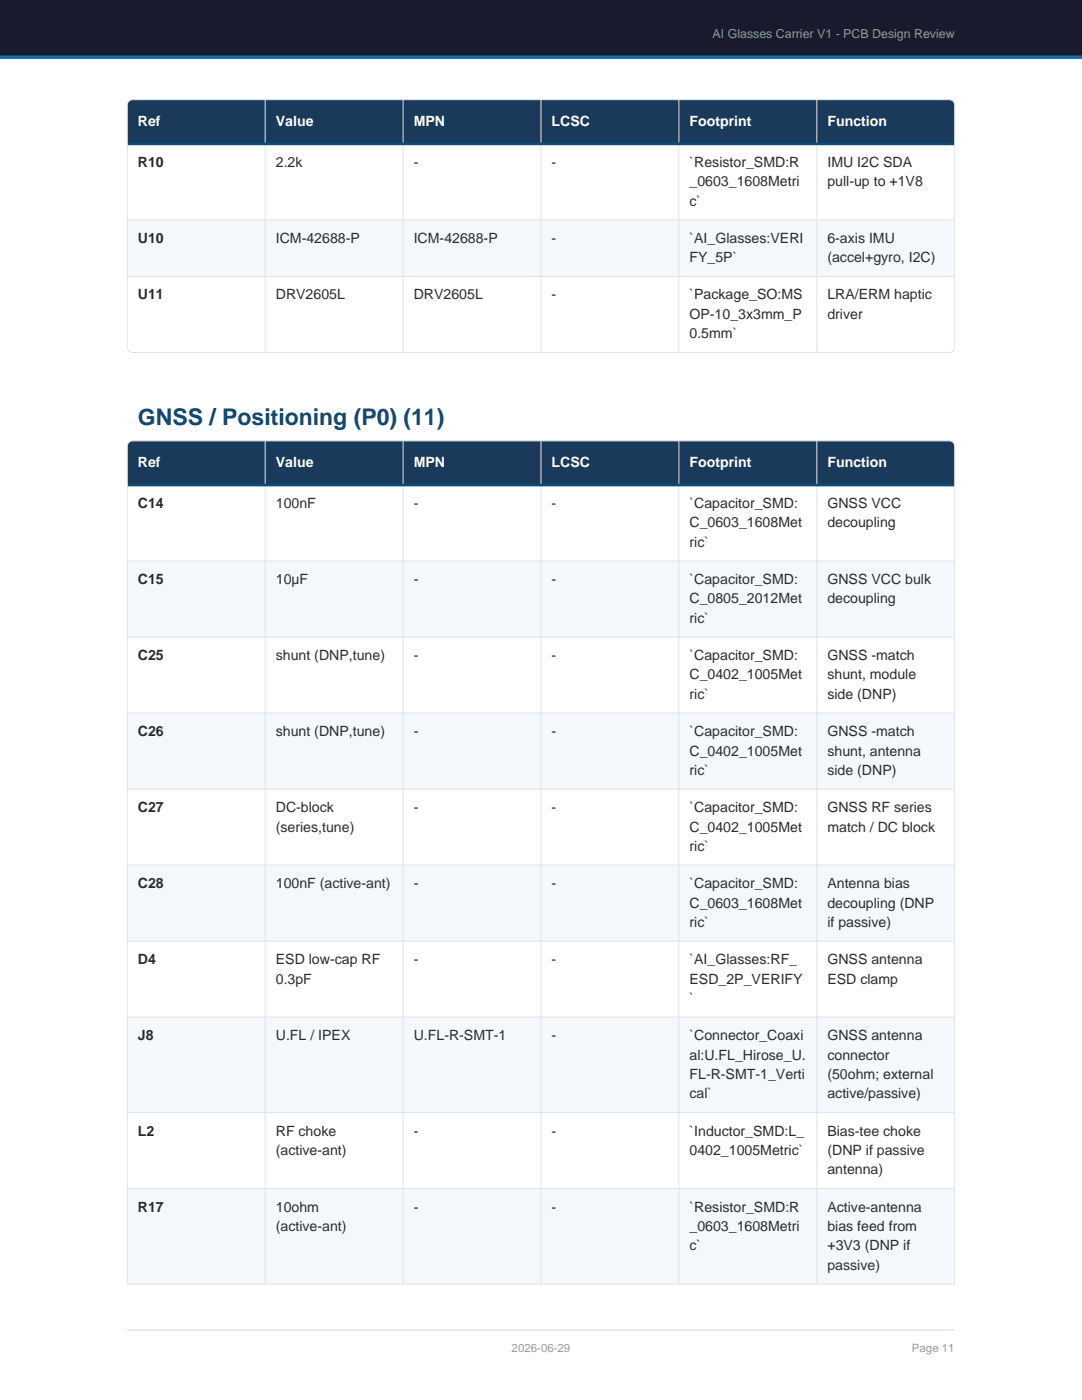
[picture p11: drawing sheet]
<svg xmlns="http://www.w3.org/2000/svg" width="216mm" height="279mm" viewBox="0 0 216 279" stroke-linecap="round" stroke-linejoin="round" font-family="sans-serif">
<defs><g id="words">
<text font-size="4.6" fill="#0f4c75" x="27.5" y="84.8">GNSS / Positioning (P0) (11)</text>
<g font-size="2.8" fill="#fff">
<text x="27.5" y="25.2">Ref</text>
<text x="55" y="25.2">Value</text>
<text x="82.5" y="25.2">MPN</text>
<text x="110.1" y="25.2">LCSC</text>
<text x="137.6" y="25.2">Footprint</text>
<text x="165.1" y="25.2">Function</text>
<text x="27.5" y="93.3">Ref</text>
<text x="55" y="93.3">Value</text>
<text x="82.5" y="93.3">MPN</text>
<text x="110.1" y="93.3">LCSC</text>
<text x="137.6" y="93.3">Footprint</text>
<text x="165.1" y="93.3">Function</text>
</g>
<g font-size="2.8" fill="#2c2c2c">
<text x="27.5" y="33.3">R10</text>
<text x="55" y="33.3">2.2k</text>
<text x="82.5" y="33.3">-</text>
<text x="110.1" y="33.3">-</text>
<text x="137.6" y="33.3">`Resistor_SMD:R</text>
<text x="165.1" y="33.3">IMU I2C SDA</text>
<text x="137.6" y="37.2">_0603_1608Metri</text>
<text x="137.6" y="41.1">c`</text>
<text x="165.1" y="37.2">pull-up to +1V8</text>
<text x="27.5" y="48.5">U10</text>
<text x="55" y="48.5">ICM-42688-P</text>
<text x="82.5" y="48.5">ICM-42688-P</text>
<text x="110.1" y="48.5">-</text>
<text x="137.6" y="48.5">`AI_Glasses:VERI</text>
<text x="137.6" y="52.4">FY_5P`</text>
<text x="165.1" y="48.5">6-axis IMU</text>
<text x="165.1" y="52.4">(accel+gyro, I2C)</text>
<text x="27.5" y="59.8">U11</text>
<text x="55" y="59.8">DRV2605L</text>
<text x="82.5" y="59.8">DRV2605L</text>
<text x="110.1" y="59.8">-</text>
<text x="137.6" y="59.8">`Package_SO:MS</text>
<text x="165.1" y="59.8">LRA/ERM haptic</text>
<text x="137.6" y="63.6">OP-10_3x3mm_P</text>
<text x="165.1" y="63.6">driver</text>
<text x="137.6" y="67.5">0.5mm`</text>
<text x="27.5" y="101.4">C14</text>
<text x="55" y="101.4">100nF</text>
<text x="82.5" y="101.4">-</text>
<text x="110.1" y="101.4">-</text>
<text x="137.6" y="101.4">`Capacitor_SMD:</text>
<text x="165.1" y="101.4">GNSS VCC</text>
<text x="137.6" y="105.3">C_0603_1608Met</text>
<text x="165.1" y="105.3">decoupling</text>
<text x="137.6" y="109.1">ric`</text>
<text x="27.5" y="116.6">C15</text>
<text x="55" y="116.6">10µF</text>
<text x="82.5" y="116.6">-</text>
<text x="110.1" y="116.6">-</text>
<text x="137.6" y="116.6">`Capacitor_SMD:</text>
<text x="165.1" y="116.6">GNSS VCC bulk</text>
<text x="137.6" y="120.4">C_0805_2012Met</text>
<text x="137.6" y="124.3">ric`</text>
<text x="165.1" y="120.4">decoupling</text>
<text x="27.5" y="131.7">C25</text>
<text x="55" y="131.7">shunt (DNP,tune)</text>
<text x="82.5" y="131.7">-</text>
<text x="110.1" y="131.7">-</text>
<text x="137.6" y="131.7">`Capacitor_SMD:</text>
<text x="165.1" y="131.7">GNSS -match</text>
<text x="137.6" y="135.6">C_0402_1005Met</text>
<text x="165.1" y="135.6">shunt, module</text>
<text x="137.6" y="139.5">ric`</text>
<text x="165.1" y="139.5">side (DNP)</text>
<text x="27.5" y="146.9">C26</text>
<text x="55" y="146.9">shunt (DNP,tune)</text>
<text x="82.5" y="146.9">-</text>
<text x="110.1" y="146.9">-</text>
<text x="137.6" y="146.9">`Capacitor_SMD:</text>
<text x="165.1" y="146.9">GNSS -match</text>
<text x="137.6" y="150.8">C_0402_1005Met</text>
<text x="137.6" y="154.7">ric`</text>
<text x="165.1" y="150.8">shunt, antenna</text>
<text x="165.1" y="154.7">side (DNP)</text>
<text x="27.5" y="162.1">C27</text>
<text x="55" y="162.1">DC-block</text>
<text x="55" y="165.9">(series,tune)</text>
<text x="82.5" y="162.1">-</text>
<text x="110.1" y="162.1">-</text>
<text x="137.6" y="162.1">`Capacitor_SMD:</text>
<text x="137.6" y="165.9">C_0402_1005Met</text>
<text x="165.1" y="162.1">GNSS RF series</text>
<text x="165.1" y="165.9">match / DC block</text>
<text x="137.6" y="169.8">ric`</text>
<text x="27.5" y="177.2">C28</text>
<text x="55" y="177.2">100nF (active-ant)</text>
<text x="82.5" y="177.2">-</text>
<text x="110.1" y="177.2">-</text>
<text x="137.6" y="177.2">`Capacitor_SMD:</text>
<text x="165.1" y="177.2">Antenna bias</text>
<text x="137.6" y="181.1">C_0603_1608Met</text>
<text x="137.6" y="185">ric`</text>
<text x="165.1" y="181.1">decoupling (DNP</text>
<text x="165.1" y="185">if passive)</text>
<text x="27.5" y="192.4">D4</text>
<text x="55" y="192.4">ESD low-cap RF</text>
<text x="55" y="196.3">0.3pF</text>
<text x="82.5" y="192.4">-</text>
<text x="110.1" y="192.4">-</text>
<text x="137.6" y="192.4">`AI_Glasses:RF_</text>
<text x="137.6" y="196.3">ESD_2P_VERIFY</text>
<text x="165.1" y="192.4">GNSS antenna</text>
<text x="165.1" y="196.3">ESD clamp</text>
<text x="137.6" y="200.2">`</text>
<text x="27.5" y="207.6">J8</text>
<text x="55" y="207.6">U.FL / IPEX</text>
<text x="82.5" y="207.6">U.FL-R-SMT-1</text>
<text x="110.1" y="207.6">-</text>
<text x="137.6" y="207.6">`Connector_Coaxi</text>
<text x="165.1" y="207.6">GNSS antenna</text>
<text x="137.6" y="211.5">al:U.FL_Hirose_U.</text>
<text x="137.6" y="215.3">FL-R-SMT-1_Verti</text>
<text x="165.1" y="211.5">connector</text>
<text x="165.1" y="215.3">(50ohm; external</text>
<text x="137.6" y="219.2">cal`</text>
<text x="165.1" y="219.2">active/passive)</text>
<text x="27.5" y="226.6">L2</text>
<text x="55" y="226.6">RF choke</text>
<text x="82.5" y="226.6">-</text>
<text x="110.1" y="226.6">-</text>
<text x="137.6" y="226.6">`Inductor_SMD:L_</text>
<text x="165.1" y="226.6">Bias-tee choke</text>
<text x="55" y="230.5">(active-ant)</text>
<text x="137.6" y="230.5">0402_1005Metric`</text>
<text x="165.1" y="230.5">(DNP if passive</text>
<text x="165.1" y="234.4">antenna)</text>
<text x="27.5" y="241.8">R17</text>
<text x="55" y="241.8">10ohm</text>
<text x="55" y="245.7">(active-ant)</text>
<text x="82.5" y="241.8">-</text>
<text x="110.1" y="241.8">-</text>
<text x="137.6" y="241.8">`Resistor_SMD:R</text>
<text x="137.6" y="245.7">_0603_1608Metri</text>
<text x="165.1" y="241.8">Active-antenna</text>
<text x="165.1" y="245.7">bias feed from</text>
<text x="137.6" y="249.6">c`</text>
<text x="165.1" y="249.6">+3V3 (DNP if</text>
<text x="165.1" y="253.4">passive)</text>
</g>
<text font-size="2.5" fill="#89a" x="142.2" y="7.6">AI Glasses Carrier V1 - PCB Design Review</text>
<g font-size="2.3" fill="#999">
<text x="102.1" y="269.7">2026-06-29</text>
<text x="182" y="269.7">Page 11</text>
</g>
</g></defs>
<path d="M0 0h215.9v11.4h-215.9z" fill-rule="evenodd" fill="#1a1a2e"/>
<path d="M0 11.4h215.9" fill="none" stroke="#1b6ca8" stroke-width=".71" stroke-linecap="butt"/>
<path d="M25.4 265.4h165.1" fill="none" stroke="#d0d8e0" stroke-width=".2"/>
<path d="M25.4 19.9h165.1v8.8h-165.1z" fill-rule="evenodd" fill="#1a3a5c"/>
<path d="M25.4 43.9h165.1v11.3h-165.1z" fill-rule="evenodd" fill="#f4f8fb"/>
<path d="M52.9 19.9v50.4M80.4 19.9v50.4M107.9 19.9v50.4M135.5 19.9v50.4M163 19.9v50.4M25.4 28.7v-7.7l.3-.8 .8-.3h162.9l.8 .3 .3 .8v7.7M25.4 28.7v40.6l.3 .7 .8 .3h163.2l.7-.5 .1-.5v-40.6M25.4 28.7h165.1M25.4 43.9h165.1M25.4 55.2h165.1" fill="none" stroke="#dde4ea" stroke-width=".2"/>
<path d="M25.4 28.7h165.1" fill="none" stroke="#0f4c75" stroke-width=".53"/>
<path d="M25.4 88h165.1v8.8h-165.1z" fill-rule="evenodd" fill="#1a3a5c"/>
<g fill="#f4f8fb">
<path d="M25.4 112h165.1v15.1h-165.1z" fill-rule="evenodd"/>
<path d="M25.4 142.3h165.1v15.2h-165.1z" fill-rule="evenodd"/>
<path d="M25.4 172.6h165.1v15.2h-165.1z" fill-rule="evenodd"/>
<path d="M25.4 203h165.1v19h-165.1z" fill-rule="evenodd"/>
<path d="M25.4 237.2h165.1v19.1h-165.1z" fill-rule="evenodd"/>
</g>
<g fill="none" stroke="#dde4ea" stroke-width=".2">
<path d="M25.4 96.8h165.1M25.7 88.3l.8-.3h162.9l.8 .3 .3 .7v167.3h-165.1v-167.3zM52.9 88v168.3M80.4 88v168.3M107.9 88v168.3M135.5 88v168.3M163 88v168.3M25.4 112h165.1M25.4 127.1h165.1M25.4 142.3h165.1M25.4 157.5h165.1M25.4 172.6h165.1"/>
<path d="M25.4 187.8h165.1M25.4 203h165.1M25.4 222h165.1M25.4 237.2h165.1"/>
</g>
<path d="M25.4 96.8h165.1" fill="none" stroke="#0f4c75" stroke-width=".53"/>
<use href="#words"/>
</svg>
